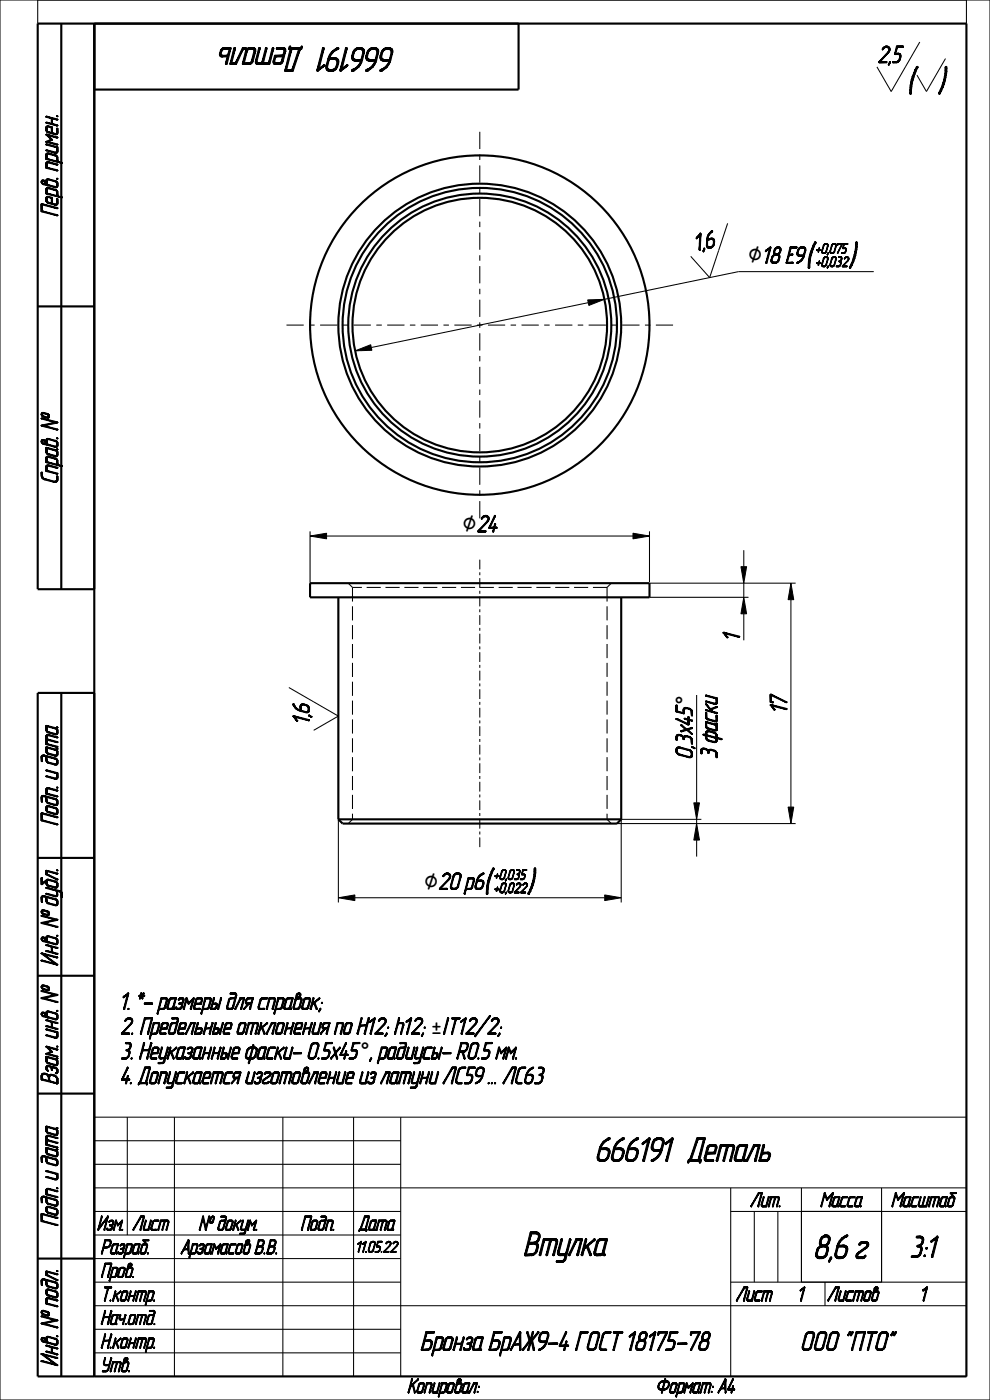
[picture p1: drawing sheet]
<svg xmlns="http://www.w3.org/2000/svg" width="210mm" height="297mm" viewBox="0 0 210 297" stroke-linecap="round" stroke-linejoin="round" font-family="sans-serif">
<defs><g id="words">
<text font-size="7.5" x="192.5" y="19.6">(</text>
<g font-size="7.3">
<text x="67.4" y="10.1" transform="rotate(-180 67.4 10.1)">Деталь</text>
<text x="87.8" y="10.1" transform="rotate(-180 87.8 10.1)">666191</text>
<text x="122.2" y="246.4">666191</text>
<text x="142.6" y="246.4">Деталь</text>
<text x="108.1" y="266.4">Втулка</text>
<text x="171.2" y="267">8,6г</text>
</g>
<g font-size="7.2">
<text x="170.9" y="56.6">(</text>
<text x="180.1" y="56.6">)</text>
<text x="102.7" y="189.4">(</text>
<text x="111.9" y="189.4">)</text>
</g>
<text font-size="6.6" x="191.4" y="266.8">3:1</text>
<text font-size="5.9" x="74.3" y="286.5">Бронза БрАЖ9-4 ГОСТ 18175-78ООО &quot;ПТО&quot;</text>
<g font-size="5.3">
<text x="158.7" y="55.9">⌀18 E9</text>
<text x="158.7" y="55.9">⌀</text>
<text x="98.1" y="112.8">⌀24</text>
<text x="98.1" y="112.8">⌀</text>
<text x="146.9" y="149.5" transform="rotate(-90 146.9 149.5)">°</text>
<text x="89.9" y="188.7">⌀20 p6</text>
<text x="89.9" y="188.7">⌀</text>
<text x="91.4" y="219.4">±IT12/2;</text>
<text x="91.4" y="219.4">±</text>
<text x="76.4" y="224.7">°, радиусы- R0.5 мм.</text>
</g>
<g font-size="5.1">
<text x="186.2" y="13.3">2,5</text>
<text x="12.3" y="52.3" transform="rotate(-90 12.3 52.3)">Перв. примен.</text>
<text x="147.7" y="53.2" transform="rotate(-12 147.7 53.2)">1,6</text>
<text x="12.3" y="106.6" transform="rotate(-90 12.3 106.6)">Справ. №</text>
<text x="156.9" y="135.8" transform="rotate(-90 156.9 135.8)">1</text>
<text x="65.6" y="153.6" transform="rotate(-90 65.6 153.6)">1 ,6</text>
<text x="166.9" y="151.2" transform="rotate(-90 166.9 151.2)">17</text>
<text x="146.9" y="161" transform="rotate(-90 146.9 161)">0,3x45°</text>
<text x="152.1" y="161" transform="rotate(-90 152.1 161)">3 фаски</text>
<text x="12.3" y="210.4" transform="rotate(-90 12.3 210.4)">Инв. № дубл.Подп. и дата</text>
<text x="25.6" y="214.2">1. *- размеры для справок;</text>
<text x="25.6" y="219.4">2. Предельные отклонения по H12; h12;</text>
<text x="25.6" y="224.7">3. Неуказанные фаски- 0.5х45</text>
<text x="25.6" y="229.9">4. Допускается изготовление из латуни ЛС59 ... ЛС63</text>
<text x="12.3" y="295.7" transform="rotate(-90 12.3 295.7)">Инв. № подл.Подп. и датаВзам. инв. №</text>
</g>
<g font-size="4.4">
<text x="158" y="256">Лит.</text>
<text x="172" y="256">Масса Масштаб</text>
<text x="18.6" y="261">Изм.</text>
<text x="27" y="261">Лист</text>
<text x="38.5" y="261">№ докум.</text>
<text x="61.6" y="261">Подп.</text>
<text x="75.2" y="261">Дата</text>
<text x="21.4" y="266">Pазраб.</text>
<text x="38.4" y="266">Арзамасов В.В.</text>
<text x="21.4" y="271">Пров.</text>
<text x="21.4" y="276">Т.контр.</text>
<text x="21.4" y="281">Нач.отд.</text>
<text x="155" y="276">Лист</text>
<text x="168.8" y="276">1 Листов</text>
<text x="194.8" y="276">1</text>
<text x="21.4" y="286">Н.контр.</text>
<text x="21.4" y="291">Утв.</text>
<text x="86.5" y="295.5">Копировал:</text>
<text x="153.4" y="295.5">Формат: А4</text>
</g>
<text font-size="3.4" x="73.4" y="265.7">11.05.22</text>
<g font-size="3.1">
<text x="173.1" y="53.8">+0,075</text>
<text x="173.1" y="56.6">+0,032</text>
<text x="104.8" y="186.6">+0,035</text>
<text x="104.8" y="189.4">+0,022</text>
</g>
</g></defs>
<g fill="#000">
<path d="M199.1 19.7l.7-.5zM199.1 19.8l.7-.6zM199.1 19.8l.7-.6-.3 .6zM199.1 19.9l.4-.1zM199.2 19.9h.2zM199.3 20l.1-.1zM199.6 18.8l.5-.4-.7 .7zM200.1 18.4l-.3 .8-.4-.1zM199.1 19.9h.3zM199.1 19.8h.4zM199.9 18l.4-.3-.6 .7zM200.3 17.7l-.2 .7h-.4z"/>
<path d="M199.4 19.1l.4 .1-.7 .5zM199.9 17.9l.4-.2-.4 .3zM200 17.5l.5-.5-.6 .7zM200.5 17l-.2 .7h-.4zM200.1 17.3l.4-.3-.5 .5zM199.7 18.4h.4l-.5 .4zM200.7 16.4l-.2 .6h-.4zM200.8 15.7l-.1 .7-.4-.1zM199.9 17.7h.4l-.4 .2zM200.5 15.3l.4-.2-.5 .6zM200.9 15.1l-.1 .6h-.4zM200.5 14.3l.4-.1z"/>
<path d="M200.5 14.3l.4-.1v.3zM200.5 14.7l.4-.2-.4 .5zM200.9 14.5v.6l-.4-.1zM200.5 14.2h.4zM200.1 17h.4l-.4 .3zM200.6 14.1h.2zM200.3 16.3l.4 .1-.6 .6zM200.6 14.1h.1zM200.4 15.7h.4l-.5 .6zM200.5 14.2l.3-.1zM200.5 14.3l.4 .2-.4 .2zM200.5 15l.4 .1-.4 .2z"/>
<path d="M75.3 74.4l3.3-1.3 .3 1.2zM124.7 63.6l3.5-.1-3.3 1.3zM65.8 113.7l3.5-.6v1.2zM134.3 113.1l3.5 .6-3.5 .6zM157.8 126.7l.6 3.5h-1.2zM157.2 120.2h1.2l-.6 3.5zM167.8 123.7l.6 3.5h-1.2zM147.8 174.7l.6 3.5h-1.2zM147.2 170.3h1.2l-.6 3.5zM167.2 171.2h1.2l-.6 3.5zM71.8 190.5l3.5-.6v1.2zM128.3 189.9l3.5 .6-3.5 .6z"/>
<path d="M139.5 294.1l.3-.1v.1zM139.5 294.2l.3-.1v.2zM139.5 294.4h.3zM139.6 294l.2-.2v.2zM139.6 294.5h.3zM139.6 293.8l.3-.1zM139.6 294.6h.4zM139.7 293.6l.3-.1zM139.7 294.6h.4zM139.8 293.5l.2-.1zM139.5 294.1h.3zM139.5 294.2l.3 .1-.3 .1z"/>
<path d="M139.6 294h.2l-.3 .1zM139.6 294.5l.2-.1 .1 .1zM139.5 294.4h.3l-.2 .1zM139.6 293.8h.2l-.2 .2zM139.9 293.3h.4zM139.6 293.8l.3-.2zM139.7 293.6h.2l-.3 .2zM139.9 294.8h1.3zM139.8 293.5h.2l-.3 .1zM140 293.2h.5zM139.8 293.5l.3-.2zM139.9 293.3h.2l-.3 .2z"/>
<path d="M139.8 294.7h.5zM140.2 293.1h1.6zM140.1 294.9l.9-.1zM139.8 294.7h.7zM140.6 294.9l-.1 .5h-.2zM140.3 295.5l.2-.1zM140.3 295.5h.2zM140.4 293h1.3zM139.9 293.3l.5-.1zM140.2 294.9l.8-.1zM141.1 293.2l-.4 1.5h-.2zM139.8 294.7h.9z"/>
<path d="M140.5 292.9h1zM140.3 295.4h.2zM140.5 293.2l1.3-.1zM140.4 294.9l.6-.1zM140.4 294.9h.2l-.3 .5zM139.8 294.7h1.1zM140.6 293.2l1.2-.1zM140.6 294.9l.4-.1zM140.8 294.9l.2-.1zM141.2 292.6l-.1 .3h-.2zM140.5 292.9h.6zM140.5 292.9h.4z"/>
<path d="M140.9 294.7l.6-.1zM141 292.6h.2zM141 292.5h.2zM140.8 293.2l1-.1zM140.8 293.2h.3l-.6 1.5zM140.5 292.9h.8zM140.1 294.9l1-.1zM139.9 294.8h1.2zM141.2 294.6l.5-.1zM141 292.6h.2l-.3 .3zM141.1 293.2l.7-.1zM139.8 294.7h1.6z"/>
<path d="M139.9 294.8l1.5-.1zM141.3 293.2l.5-.1zM141.4 293.2l.4-.1 .1 .1zM141.5 294.4l.3-.1-.4 .2zM141.4 294.5l.4-.2zM140.4 293l1.1-.1zM141 294.6h.5zM141.6 294.3l.3-.1-.1 .1zM141.5 293.2h.4zM141.6 293.3h.4zM140.2 293.1l1.5-.1zM141.7 294.1l.2-.1v.2z"/>
<path d="M141.3 294.5h.4zM141.7 293.3l.3 .1zM141.7 294l.3-.2-.1 .2zM141.8 293.4l.2 .1zM141.8 293.8l.2-.1zM140 293.2l1.8-.1zM140 293.2l.2-.1h1.6zM141.8 293.6l.2-.1v.1zM141.8 293.7l.2-.1zM141.6 294.3h.2l-.3 .1zM141.7 294.1l.2 .1-.3 .1zM141.4 293.2h.5z"/>
<path d="M141.7 294h.2l-.2 .1zM141.8 293.8h.2l-.3 .2zM142.6 293.8l-.4 1.3h-.2zM142 295.2h.3zM142 295.3h.4zM141.8 293.4l.2 .1-.2 .1zM141.8 293.6h.2l-.2 .1zM141.8 293.7h.2l-.2 .1zM142 295.4l1.2-.1zM142.1 295.5l1-.1zM142.2 295.5h.8zM142 295.2l.2-.1z"/>
<path d="M142 295.1h.2l-.2 .1zM142 295.3h.3zM142.3 293.8l.3-.1zM142.3 295.5h.6zM142.3 293.7l.4-.1zM142.4 293.6h.3zM142 295.4l.8-.1zM142.5 293.5l1-.1zM142.5 293.5h1.1zM142.3 293.8h.3l-.6 1.3zM142.3 293.7h.3zM142.7 293.4h.8z"/>
<path d="M142.8 295.5h.1zM142.5 293.6l1.1-.1zM142.4 293.6h.4zM142.8 295.3l.4-.1zM142.7 293.4h.6zM142.7 293.4h.2zM142.2 295.5h.7zM143 295.2h.3zM142.1 295.5h.9zM143.1 295.2l.2-.1zM143.6 293.8l-.3 1.3h-.2zM142 295.4h1.1z"/>
<path d="M142.8 293.6l.8-.1zM143.2 293.6h.4zM142.9 295.3l.3-.1zM142.7 293.4h.7zM143.1 295.1h.2zM143.7 295.5l-.2 .8h-.1zM143.4 296.3h.1zM143.3 293.6h.3zM143.4 293.6h.2zM143.4 293.7h.2zM143.4 293.8l.2-.1zM142.6 293.4h.9z"/>
<path d="M143.4 293.6l.2 .1zM143.4 293.8h.2l-.5 1.3zM143.8 295.3h.6l-.7 .2zM143.8 295.3l-.4 1zM144 293.5h1.2zM144 293.5h1.2l-1 .1zM144.1 293.4h1zM144.1 293.4h.8zM144.2 293.6l-.4 1.7-.4 1zM144 293.5l.2 .1-.8 2.7zM143.7 295.5h.9zM144.4 295.5h.2z"/>
<path d="M143.7 295.5l.8-.2zM144.5 295.3l.4-.1zM143.7 295.5l1.1-.2zM144.6 295.2h.3zM144.7 295.2l.2-.1zM145.3 293.8l-.4 1.3h-.2zM143.7 295.5l1-.1zM144.2 293.6l1-.1zM144.9 293.6h.4zM144.7 295.2h.2zM144.1 293.4h.9zM144.7 295.1h.2z"/>
<path d="M145 293.6h.3zM145 293.7h.3zM145 293.8l.3-.1zM145.7 293.8l-.4 1.6h-.2zM145.1 295.4h.2zM145.1 295.5h.2zM145.1 295.5h.1zM145 293.6l.3 .1zM145 293.8h.3l-.6 1.3zM145.1 295.4l.2 .1zM145.6 293.4h.1zM145.5 293.5l.2-.1v.4z"/>
<path d="M145.7 293.4l.4 .8-.4-.4zM145.5 293.5l.2 .3-.6 1.6zM146.1 294.2l.6-.4-.8 .7zM145.9 294.5l.8-.7-.6 .7zM146 294.5h.1zM145.7 293.8l.4 .4-.2 .3zM145.9 294.5h.2zM147.1 293.5l-.8 1.9 .4-1.6zM147.1 293.5l-.5 1.9h-.3zM146.3 295.5l.3-.1zM146.4 295.5h.1zM146.3 295.5h.2z"/>
<path d="M146.3 295.4h.3zM146.9 293.4h.1zM147.5 293.8l-.4 1.3h-.2zM146.9 295.2h.3zM146.9 295.3h.4zM146.1 294.2l1-.8zM146.9 293.4h.1l-.9 .8zM146.1 294.2l1-.7zM147 295.5l.9-.1zM147.1 295.5l.8-.1zM146.9 295.2l.2-.1zM146.9 295.1h.2l-.2 .1z"/>
<path d="M146.9 295.3h.3zM147.2 293.8l.3-.1zM147.2 295.5h.7zM147.2 293.7l.4-.1zM147.3 293.6h.3zM146.9 295.4l.8-.1zM147.4 293.6l1.2-.1zM147.2 293.8h.3l-.6 1.3zM147.2 293.7h.3zM147.5 293.4h1.1zM147.6 293.4h1zM147.7 295.5h.2z"/>
<path d="M147.3 293.6h.4zM147.7 295.3h.6zM146.9 295.4l1.4-.1zM147.6 293.4h.9zM147.6 293.4h.2zM147.8 295.3l.4-.1zM147.8 295.3h.4zM147.1 295.5h.8zM148 295.2h.2zM148.3 293.6l.3-.1-.6 1.6zM148.6 293.5l-.4 1.6h-.2zM146.9 295.4h1.4z"/>
<path d="M148 295.4h.3zM147 295.5l1-.1zM146.9 295.4h1.1zM148.1 295.4h.2zM148.1 295.5l.2-.1zM148.1 295.5h.2zM148 295.2l.2-.1zM148 295.1h.2zM147.9 295.2h.3zM148.2 295.5h.1zM147.7 295.3h.5zM147.7 293.6l.9-.1z"/>
<path d="M149.2 293.6l-.5 1.8h-.2zM148.5 295.4h.2zM148.5 295.5h.2zM147.4 293.5l1.2-.1zM148.5 295.4l.2 .1zM149 293.5h1.8zM149 293.5h1.8l-1.6 .1zM149 293.4h1.7zM149 293.4h1.5zM149 293.5l.2 .1-.7 1.8zM150 293.6l-.4 1.8h-.2zM149.4 295.5l.2-.1z"/>
<path d="M149.4 295.5h.2zM149.4 295.5h.1zM149.4 295.4h.2zM149.2 293.6l1.6-.1zM149.8 293.6l1-.1zM149.8 293.6h.2l-.6 1.8zM150.2 295.5l.2-.1zM150.8 293.8l-.4 1.6h-.2zM150.2 295.5h.2zM150.3 295.5h.1zM150.2 295.4h.2zM150 293.6l.8-.1z"/>
<path d="M150.5 293.6h.3zM149 293.4h1.6zM150.6 293.6l.3 .1zM150.6 293.7h.3zM150.6 293.8l.3-.1zM150.6 293.8h.2l-.6 1.6zM150.8 295.3h.3zM150.9 295.2h.2zM150.9 295.3l.2-.1zM150.9 295.4l.1-.1zM150.9 295.2h.1zM150.9 295.4h.1z"/>
<path d="M150.8 295.3h.2zM150.9 295.3h.2zM151.1 294.2l.2-.1zM151.1 294.2h.2zM151.1 294.3l.2-.1zM151.2 294.1h.1zM151.2 294.3h.1zM151.1 294.3h.2z"/>
</g>
<g fill="none" stroke="#000" stroke-width=".21">
<path d="M199.1 19.7l.7-.5zM199.1 19.8l.7-.6zM199.1 19.8l.7-.6-.3 .6zM199.1 19.8h.4zM199.1 19.9l.4-.1zM199.1 19.9h.3zM199.2 19.9h.2zM199.3 20l.1-.1zM199.4 19.1l.4 .1-.7 .5zM199.6 18.8l.5-.4-.7 .7zM199.7 18.4h.4l-.5 .4zM199.9 18l.4-.3-.6 .7z"/>
<path d="M199.9 17.9l.4-.2-.4 .3zM199.9 17.7h.4l-.4 .2zM200 17.5l.5-.5-.6 .7zM200.1 17.3l.4-.3-.5 .5zM200.1 18.4l-.3 .8-.4-.1zM200.1 17h.4l-.4 .3zM200.3 16.3l.4 .1-.6 .6zM200.3 17.7l-.2 .7h-.4zM200.4 15.7h.4l-.5 .6zM200.5 14.3l.4-.1zM200.5 14.3l.4-.1v.3zM200.5 14.3l.4 .2-.4 .2z"/>
<path d="M200.5 14.7l.4-.2-.4 .5zM200.5 15l.4 .1-.4 .2zM200.5 15.3l.4-.2-.5 .6zM200.5 14.2l.3-.1zM200.5 14.2h.4zM200.5 17l-.2 .7h-.4zM200.6 14.1h.2zM200.6 14.1h.1zM200.7 16.4l-.2 .6h-.4zM200.8 15.7l-.1 .7-.4-.1zM200.9 14.5v.6l-.4-.1zM200.9 15.1l-.1 .6h-.4z"/>
<path d="M75.3 74.4l3.3-1.3 .3 1.2zM124.7 63.6l3.5-.1-3.3 1.3zM65.8 113.7l3.5-.6v1.2zM134.3 113.1l3.5 .6-3.5 .6zM157.2 120.2h1.2l-.6 3.5zM157.8 126.7l.6 3.5h-1.2zM167.8 123.7l.6 3.5h-1.2zM147.2 170.3h1.2l-.6 3.5zM147.8 174.7l.6 3.5h-1.2zM167.2 171.2h1.2l-.6 3.5zM71.8 190.5l3.5-.6v1.2zM128.3 189.9l3.5 .6-3.5 .6z"/>
<path d="M139.5 294.1l.3-.1v.1zM139.5 294.1h.3zM139.5 294.2l.3-.1v.2zM139.5 294.2l.3 .1-.3 .1zM139.5 294.4h.3zM139.5 294.4h.3l-.2 .1zM139.6 294l.2-.2v.2zM139.6 294h.2l-.3 .1zM139.6 294.5l.2-.1 .1 .1zM139.6 294.5h.3zM139.6 293.8l.3-.2zM139.6 293.8l.3-.1z"/>
<path d="M139.6 293.8h.2l-.2 .2zM139.6 294.6h.4zM139.7 293.6l.3-.1zM139.7 293.6h.2l-.3 .2zM139.7 294.6h.4zM139.8 293.5l.3-.2zM139.8 293.5l.2-.1zM139.8 293.5h.2l-.3 .1zM139.8 294.7h1.1zM139.8 294.7h.9zM139.8 294.7h.7zM139.8 294.7h.5z"/>
<path d="M139.8 294.7h1.6zM139.9 293.3l.5-.1zM139.9 293.3h.4zM139.9 293.3h.2l-.3 .2zM139.9 294.8l1.5-.1zM139.9 294.8h1.3zM139.9 294.8h1.2zM140 293.2l1.8-.1zM140 293.2l.2-.1h1.6zM140 293.2h.5zM140.1 294.9l1-.1zM140.1 294.9l.9-.1z"/>
<path d="M140.2 293.1l1.5-.1zM140.2 293.1h1.6zM140.2 294.9l.8-.1zM140.3 295.4h.2zM140.3 295.5l.2-.1zM140.3 295.5h.2zM140.4 293l1.1-.1zM140.4 293h1.3zM140.4 295.5h.1M140.4 294.9l.6-.1zM140.4 294.9h.2l-.3 .5zM140.5 292.9h.8z"/>
<path d="M140.5 292.9h.6zM140.5 292.9h.4zM140.5 292.9h1zM140.5 293.2l1.3-.1zM140.6 293.2l1.2-.1zM140.6 294.9l.4-.1zM140.6 294.9l-.1 .5h-.2zM140.8 293.2l1-.1zM140.8 293.2h.3l-.6 1.5zM140.8 294.9l.2-.1zM140.9 294.7l.6-.1zM141 292.6h.2z"/>
<path d="M141 292.6h.2l-.3 .3zM141 292.5h.2zM141.1 292.5h.1M141 294.6h.5zM141.1 293.2l.7-.1zM141.1 293.2l-.4 1.5h-.2zM141.2 294.6l.5-.1zM141.2 292.6l-.1 .3h-.2zM141.3 294.5h.4zM141.3 293.2l.5-.1zM141.4 293.2l.4-.1 .1 .1zM141.4 293.2h.5z"/>
<path d="M141.4 294.5l.4-.2zM141.5 294.4l.3-.1-.4 .2zM141.5 293.2h.4zM141.6 294.3l.3-.1-.1 .1zM141.6 294.3h.2l-.3 .1zM141.6 293.3h.4zM141.7 294.1l.2-.1v.2zM141.7 294.1l.2 .1-.3 .1zM141.7 293.3l.3 .1zM141.7 294l.3-.2-.1 .2zM141.7 294h.2l-.2 .1zM141.8 293.4l.2 .1z"/>
<path d="M141.8 293.4l.2 .1-.2 .1zM141.8 293.8l.2-.1zM141.8 293.8h.2l-.3 .2zM141.8 293.6l.2-.1v.1zM141.8 293.6h.2l-.2 .1zM141.8 293.7l.2-.1zM141.8 293.7h.2l-.2 .1zM142 295.2l.2-.1zM142 295.1h.2l-.2 .1zM142 295.2h.3zM142 295.3h.3zM142 295.3h.4z"/>
<path d="M142 295.4l1.2-.1zM142 295.4l.8-.1zM142 295.4h1.1zM142.1 295.5l1-.1zM142.1 295.5h.9zM142.2 295.5h.8zM142.2 295.5h.7zM142.3 295.5h.6zM142.3 293.8l.3-.1zM142.3 293.8h.3l-.6 1.3zM142.3 293.7l.4-.1zM142.3 293.7h.3z"/>
<path d="M142.4 293.6h.4zM142.4 293.6h.3zM142.5 293.6l1.1-.1zM142.5 293.5l1-.1zM142.5 293.5h1.1zM142.6 293.8l-.4 1.3h-.2zM142.6 293.4h.9zM142.7 293.4h.7zM142.7 293.4h.6zM142.7 293.4h.2zM142.7 293.4h.8zM142.8 295.5h.1z"/>
<path d="M142.8 293.6l.8-.1zM142.8 295.3l.4-.1zM142.9 295.3l.3-.1zM143 295.2h.3zM143.1 295.2l.2-.1zM143.1 295.1h.2zM143.2 293.6h.4zM143.3 293.6h.3zM143.4 296.3h.1zM143.4 293.6h.2zM143.4 293.6l.2 .1zM143.4 293.7h.2z"/>
<path d="M143.4 293.8l.2-.1zM143.4 293.8h.2l-.5 1.3zM143.5 296.3h.1M143.6 293.8l-.3 1.3h-.2zM143.7 295.5h.9zM143.7 295.5l1-.1zM143.7 295.5l1.1-.2zM143.7 295.5l.8-.2zM143.7 295.5l-.2 .8h-.1zM143.8 295.3h.6l-.7 .2zM143.8 295.3l-.4 1zM144 293.5h1.2z"/>
<path d="M144 293.5h1.2l-1 .1zM144 293.5l.2 .1-.8 2.7zM144.1 293.4h1zM144.1 293.4h.9zM144.1 293.4h.8zM144.2 293.4h.1M144.2 293.6l1-.1zM144.2 293.6l-.4 1.7-.4 1zM144.4 295.5h.2zM144.5 295.3l.4-.1zM144.6 295.2h.3zM144.7 295.2l.2-.1z"/>
<path d="M144.7 295.2h.2zM144.7 295.1h.2zM144.9 293.6h.4zM145 293.6h.3zM145 293.6l.3 .1zM145 293.7h.3zM145 293.8l.3-.1zM145 293.8h.3l-.6 1.3zM145.1 295.4h.2zM145.1 295.4l.2 .1zM145.1 295.5h.2zM145.1 295.5h.1z"/>
<path d="M145.1 295.5h.1M145.3 293.8l-.4 1.3h-.2zM145.5 293.5l.2-.1v.4zM145.5 293.5l.2 .3-.6 1.6zM145.6 293.4h.1zM145.6 293.4h.1M145.7 293.8l.4 .4-.2 .3zM145.7 293.8l-.4 1.6h-.2zM145.7 293.4l.4 .8-.4-.4zM145.9 294.5l.8-.7-.6 .7zM145.9 294.5h.2zM146 294.5h.1z"/>
<path d="M146.1 294.5h.1M146.1 294.2l1-.7zM146.1 294.2l1-.8zM146.1 294.2l.6-.4-.8 .7zM146.3 295.4h.3zM146.3 295.5l.3-.1zM146.3 295.5h.2zM146.4 295.5h.1zM146.4 295.5h.1M146.9 293.4h.1zM146.9 293.4h.1l-.9 .8zM146.9 295.2l.2-.1z"/>
<path d="M146.9 295.1h.2l-.2 .1zM146.9 295.2h.3zM146.9 295.3h.3zM146.9 295.3h.4zM146.9 293.4h.1M146.9 295.4l1.4-.1zM146.9 295.4l.8-.1zM146.9 295.4h1.4zM146.9 295.4h1.1zM147 295.5l1-.1zM147 295.5l.9-.1zM147.1 293.5l-.8 1.9 .4-1.6z"/>
<path d="M147.1 293.5l-.5 1.9h-.3zM147.1 295.5l.8-.1zM147.1 295.5h.8zM147.2 295.5h.7zM147.2 293.8l.3-.1zM147.2 293.8h.3l-.6 1.3zM147.2 293.7l.4-.1zM147.2 293.7h.3zM147.3 293.6h.4zM147.3 293.6h.3zM147.4 293.6l1.2-.1zM147.4 293.5l1.2-.1z"/>
<path d="M147.5 293.8l-.4 1.3h-.2zM147.5 293.4h1.1zM147.6 293.4h1zM147.6 293.4h.9zM147.6 293.4h.2zM147.7 295.5h.2zM147.7 293.6l.9-.1zM147.7 295.3h.5zM147.7 295.3h.6zM147.8 295.3l.4-.1zM147.8 295.3h.4zM147.9 295.2h.3z"/>
<path d="M148 295.2l.2-.1zM148 295.2h.2zM148 295.1h.2zM148 295.4h.3zM148.1 295.4h.2zM148.1 295.5l.2-.1zM148.1 295.5h.2zM148.2 295.5h.1zM148.2 295.5h.1M148.3 293.6l.3-.1-.6 1.6zM148.5 295.4h.2zM148.5 295.4l.2 .1z"/>
<path d="M148.5 295.5h.2zM148.6 295.5h.1M148.6 293.5l-.4 1.6h-.2zM149 293.5h1.8zM149 293.5h1.8l-1.6 .1zM149 293.5l.2 .1-.7 1.8zM149 293.4h1.7zM149 293.4h1.6zM149 293.4h1.5zM149.1 293.4h.1M149.2 293.6l1.6-.1zM149.2 293.6l-.5 1.8h-.2z"/>
<path d="M149.4 295.4h.2zM149.4 295.5l.2-.1zM149.4 295.5h.2zM149.4 295.5h.1zM149.4 295.5h.1M149.8 293.6l1-.1zM149.8 293.6h.2l-.6 1.8zM150 293.6l.8-.1zM150 293.6l-.4 1.8h-.2zM150.2 295.5l.2-.1zM150.2 295.5h.2zM150.2 295.4h.2z"/>
<path d="M150.3 295.5h.1zM150.3 295.5h.1M150.5 293.6h.3zM150.6 293.6l.3 .1zM150.6 293.7h.3zM150.6 293.8l.3-.1zM150.6 293.8h.2l-.6 1.6zM150.8 293.8l-.4 1.6h-.2zM150.8 295.3h.3zM150.8 295.3h.2zM150.9 295.2h.2zM150.9 295.3l.2-.1z"/>
<path d="M150.9 295.3h.2zM150.9 295.4l.1-.1zM150.9 295.4h.1zM150.9 295.2h.1zM151 295.2h.1M150.9 295.4h.1M151.1 294.2l.2-.1zM151.1 294.2h.2zM151.1 294.3l.2-.1zM151.1 294.3h.2zM151.2 294.1h.1zM151.3 294.1h.1"/>
<path d="M151.2 294.3h.1zM151.2 294.3h.1"/>
</g>
<g fill="none" stroke="#000" stroke-width=".22">
<path d="M8 0v5h197v-5M0 0h210v297h-210zM195.1 8.9l-6.1 10.5-3-5.2M200.6 12.4l-4.1 7M101.8 28v3.6M101.8 32.8v1.1M101.8 35.1v3.6M101.8 39.9v1.2M101.8 42.2v3.7M101.8 47v1.2M101.8 49.3v3.7M101.8 54.1v1.2"/>
<path d="M101.8 56.5v3.6M154.3 47.4l-3.8 11.5-4-4.5M185.3 57.6h-28.6l-28.5 5.9M60.8 69h3.6M65.6 69h1.1M67.9 69h3.6M72.7 69h1.2M75 69h3.7M79.8 69h1.2M82.1 69h3.7M86.9 69h1.2M89.3 69h3.6"/>
<path d="M94.1 69h1.1M96.4 69h3.6M101.2 69h1.1M101.8 61.3v1.1M101.8 63.6v3.6M101.8 68.4v1.1M101.8 70.7v3.7M101.8 75.5v1.2M101.8 77.8v3.7M103.5 69h3.7M108.3 69h1.2M110.6 69h3.7"/>
<path d="M115.4 69h1.2M117.7 69h3.7M122.6 69h1.1M124.8 64.2l-46 9.5M124.9 69h3.6M129.7 69h1.1M132 69h3.6M136.8 69h1.2M139.1 69h3.7M101.8 82.6v1.2M101.8 84.9v3.7M101.8 89.8v1.1"/>
<path d="M101.8 92.1v3.6M101.8 96.9v1.1M101.8 99.2v3.6M65.8 112.7v11M69.3 113.7h65M101.8 104v1.2M101.8 106.3v3.7M101.8 118.7v2.1M137.8 112.7v10.8M157.8 116.7v3.5M101.8 121.4v.6M101.8 122.6v2.1"/>
<path d="M101.8 125.3v.7M101.8 126.6v2M101.8 129.3v.6M101.8 130.5v2.1M101.8 133.2v.6M101.8 134.4v2.1M101.8 137.1v.6M101.8 138.4v2M137.8 126.7h21M137.8 123.7h31M157.8 123.7v3M157.8 130.2v5.6"/>
<path d="M167.8 127.2v44M61.3 145.9l10.5 6-5.3 3M101.8 141.1v.6M101.8 142.3v2.1M101.8 145v.6M101.8 146.2v2.1M101.8 148.9v.6M101.8 150.1v2.1M101.8 152.8v.7M101.8 154.1v2M101.8 156.8v.6M101.8 158v2.1"/>
<path d="M147.8 147.4v22.9M71.8 173.8v17.7M101.8 160.7v.6M101.8 161.9v2.1M101.8 164.6v.6M101.8 165.9v2M101.8 168.6v.6M101.8 169.8v2.1M101.8 172.5v.6M101.8 173.7v2.1M101.8 176.4v.6M101.8 177.6v2.1"/>
<path d="M130.9 174.7h37.9M147.8 173.8v.9M147.8 178.2v3.5M148.8 173.8h-17v17.7M75.3 190.5h53M20 237h185v55h-185zM27 237v25M37 237v55M60 237v55M75 237v55M85 237v55M20 242h65"/>
<path d="M20 247h65M20 252h185M20 257h65M155 257h50M155 252v40M160 257v15M165 257v15M170 252v20M187 252v20M20 262h65M20 267h65M20 272h65"/>
<path d="M20 277h185M155 272h50M20 282h65M20 287h65"/>
</g>
<g fill="none" stroke="#000" stroke-width=".45">
<path d="M13 5v120M20 5v287M110 5v14h-90M8 65h12M20 125h-12v-120h197v287h-197v-145h12M65.8 123.7h72v3h-72zM71.8 126.7v47.1M131.8 126.7v47.1M13 147v145M71.8 173.8l.9 .9h58.2l.9-.9M71.8 173.8h60M8 182h12"/>
<path d="M8 207h12M8 232h12M8 267h12"/>
<circle cx="101.8" cy="69" r="36"/>
<circle cx="101.8" cy="69" r="27.9"/>
<circle cx="101.8" cy="69" r="30"/>
<circle cx="101.8" cy="69" r="27"/>
<circle cx="101.8" cy="69" r="29.1"/>
</g>
<path d="M74.8 124.6v49.2M74.8 124.6l-.9-.9M128.8 124.6l.9-.9M128.8 124.6h-54M128.8 124.6v49.2M73.9 174.7l.9-.9M129.7 174.7l-.9-.9" fill="none" stroke="#000" stroke-width=".22" stroke-dasharray="3 1" stroke-linecap="butt"/>
<use href="#words"/>
</svg>
